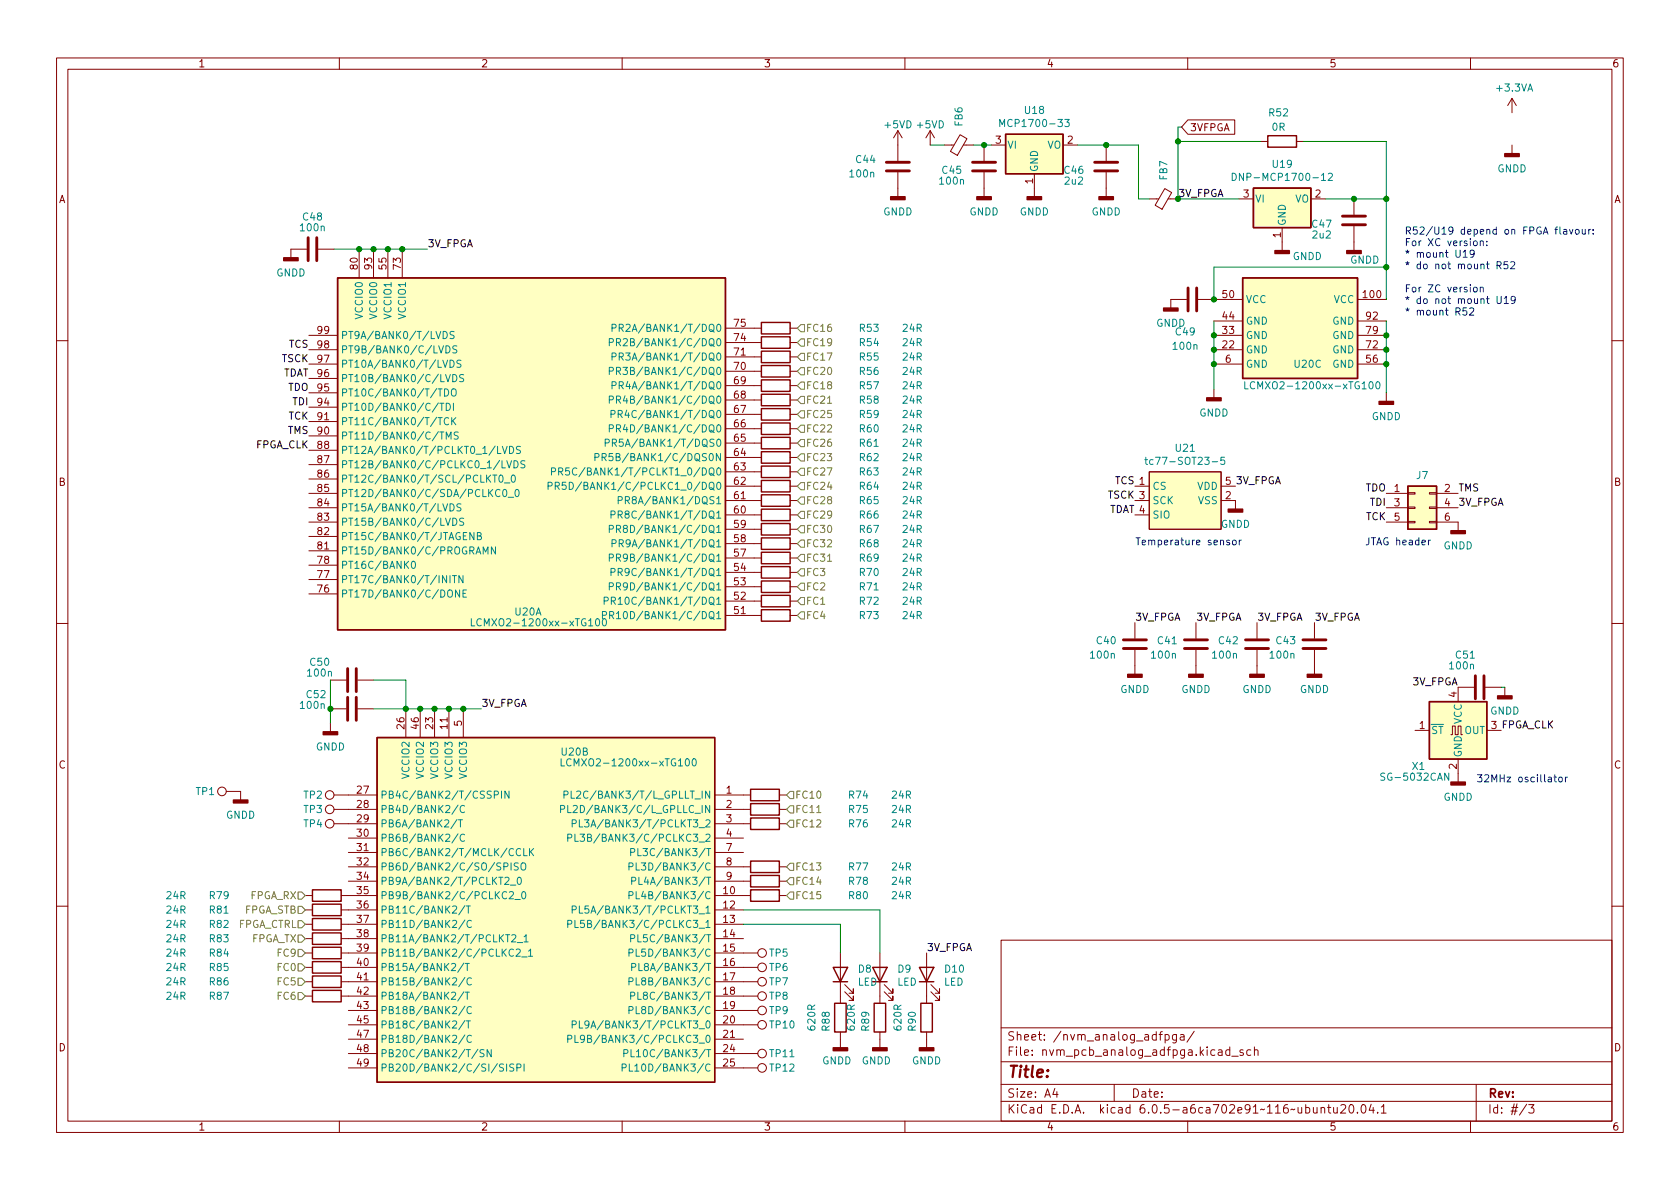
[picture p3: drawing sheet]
<svg xmlns="http://www.w3.org/2000/svg" width="297mm" height="210mm" viewBox="0 0 297 210" stroke-linecap="round" stroke-linejoin="round" font-family="sans-serif">
<defs><g id="words">
<text font-size="2.8" fill="#840000" x="178" y="190.6">Title:</text>
<g font-size="2.1" fill="#840000">
<text x="178" y="184">Sheet: /nvm_analog_adfpga/</text>
<text x="178" y="186.7">File: nvm_pcb_analog_adfpga.kicad_sch</text>
<text x="178" y="196.9">KiCad E.D.A. kicad 6.0.5-a6ca702e91~116~ubuntu20.04.1</text>
<text x="178" y="194.1">Size: A4</text>
<text x="200" y="194.1">Date:</text>
<text x="263" y="194.1">Rev:</text>
<text x="263" y="196.9">Id: #/3</text>
</g>
<g font-size="1.8" fill="#840000">
<text x="35" y="11.9">1</text>
<text x="85" y="11.9">2</text>
<text x="135" y="11.9">3</text>
<text x="185" y="11.9">4</text>
<text x="235" y="11.9">5</text>
<text x="285" y="11.9">6</text>
<text x="210.3" y="23.2">3VFPGA</text>
<text x="176" y="25.4">3</text>
<text x="188.7" y="25.4">2</text>
<text x="10.3" y="35.9">A</text>
<text x="182.6" y="32.5" transform="rotate(-90 182.6 32.5)">1</text>
<text x="219.9" y="34.9">3</text>
<text x="232.6" y="34.9">2</text>
<text x="285.3" y="35.9">A</text>
<text x="63.2" y="47.6" transform="rotate(-90 63.2 47.6)">80</text>
<text x="65.8" y="47.6" transform="rotate(-90 65.8 47.6)">93</text>
<text x="68.3" y="47.6" transform="rotate(-90 68.3 47.6)">55</text>
<text x="70.9" y="47.6" transform="rotate(-90 70.9 47.6)">73</text>
<text x="226.4" y="42" transform="rotate(-90 226.4 42)">1</text>
<text x="216.2" y="52.7">50</text>
<text x="241.1" y="52.7">100</text>
<text x="56.2" y="59">99</text>
<text x="129.8" y="57.8">75</text>
<text x="216.2" y="59">33</text>
<text x="216.2" y="56.5">44</text>
<text x="241.6" y="59">79</text>
<text x="241.6" y="56.5">92</text>
<text x="56.2" y="64.1">97</text>
<text x="56.2" y="61.6">98</text>
<text x="129.8" y="65.4">70</text>
<text x="129.8" y="62.9">71</text>
<text x="129.8" y="60.3">74</text>
<text x="216.2" y="61.6">22</text>
<text x="216.7" y="64.1">6</text>
<text x="241.6" y="64.1">56</text>
<text x="241.6" y="61.6">72</text>
<text x="56.2" y="71.7">94</text>
<text x="56.2" y="69.2">95</text>
<text x="56.2" y="66.7">96</text>
<text x="129.8" y="70.5">68</text>
<text x="129.8" y="67.9">69</text>
<text x="56.2" y="76.8">90</text>
<text x="56.2" y="74.3">91</text>
<text x="129.8" y="75.6">66</text>
<text x="129.8" y="73">67</text>
<text x="56.2" y="81.9">87</text>
<text x="56.2" y="79.4">88</text>
<text x="129.8" y="83.2">63</text>
<text x="129.8" y="80.6">64</text>
<text x="129.8" y="78.1">65</text>
<text x="10.3" y="85.9">B</text>
<text x="56.2" y="89.5">84</text>
<text x="56.2" y="87">85</text>
<text x="56.2" y="84.4">86</text>
<text x="129.8" y="88.3">61</text>
<text x="129.8" y="85.7">62</text>
<text x="216.7" y="88.3">2</text>
<text x="216.7" y="85.7">5</text>
<text x="246.5" y="87">1</text>
<text x="246.5" y="89.5">3</text>
<text x="255.4" y="87">2</text>
<text x="255.4" y="89.5">4</text>
<text x="285.3" y="85.9">B</text>
<text x="56.2" y="94.6">82</text>
<text x="56.2" y="92.1">83</text>
<text x="129.8" y="95.9">58</text>
<text x="129.8" y="93.3">59</text>
<text x="129.8" y="90.8">60</text>
<text x="246.5" y="92.1">5</text>
<text x="255.4" y="92.1">6</text>
<text x="56.2" y="99.7">78</text>
<text x="56.2" y="97.1">81</text>
<text x="129.8" y="101">54</text>
<text x="129.8" y="98.4">57</text>
<text x="56.2" y="104.8">76</text>
<text x="56.2" y="102.2">77</text>
<text x="129.8" y="106">52</text>
<text x="129.8" y="103.5">53</text>
<text x="129.8" y="108.6">51</text>
<text x="257.6" y="123.3" transform="rotate(-90 257.6 123.3)">4</text>
<text x="71.5" y="128.9" transform="rotate(-90 71.5 128.9)">26</text>
<text x="74" y="128.9" transform="rotate(-90 74 128.9)">46</text>
<text x="76.6" y="128.9" transform="rotate(-90 76.6 128.9)">23</text>
<text x="79.1" y="128.9" transform="rotate(-90 79.1 128.9)">11</text>
<text x="81.7" y="128.4" transform="rotate(-90 81.7 128.4)">5</text>
<text x="251" y="128.9">1</text>
<text x="10.3" y="135.9">C</text>
<text x="257.6" y="136" transform="rotate(-90 257.6 136)">2</text>
<text x="285.3" y="135.9">C</text>
<text x="63.2" y="140.3">27</text>
<text x="63.2" y="142.9">28</text>
<text x="128.4" y="140.3">1</text>
<text x="128.4" y="142.9">2</text>
<text x="63.2" y="145.4">29</text>
<text x="63.2" y="147.9">30</text>
<text x="128.4" y="145.4">3</text>
<text x="128.4" y="147.9">4</text>
<text x="63.2" y="150.5">31</text>
<text x="63.2" y="153">32</text>
<text x="63.2" y="155.6">34</text>
<text x="128.4" y="150.5">7</text>
<text x="128.4" y="153">8</text>
<text x="128.4" y="155.6">9</text>
<text x="63.2" y="158.1">35</text>
<text x="63.2" y="160.6">36</text>
<text x="127.9" y="158.1">10</text>
<text x="127.9" y="160.6">12</text>
<text x="63.2" y="163.2">37</text>
<text x="63.2" y="165.7">38</text>
<text x="127.9" y="163.2">13</text>
<text x="127.9" y="165.7">14</text>
<text x="63.2" y="168.3">39</text>
<text x="63.2" y="170.8">40</text>
<text x="63.2" y="173.3">41</text>
<text x="127.9" y="168.3">15</text>
<text x="127.9" y="170.8">16</text>
<text x="127.9" y="173.3">17</text>
<text x="63.2" y="175.9">42</text>
<text x="63.2" y="178.4">43</text>
<text x="127.9" y="175.9">18</text>
<text x="127.9" y="178.4">19</text>
<text x="10.3" y="185.9">D</text>
<text x="63.2" y="181">45</text>
<text x="63.2" y="183.5">47</text>
<text x="127.9" y="181">20</text>
<text x="127.9" y="183.5">21</text>
<text x="285.3" y="185.9">D</text>
<text x="63.2" y="186">48</text>
<text x="63.2" y="188.6">49</text>
<text x="127.9" y="186">24</text>
<text x="127.9" y="188.6">25</text>
<text x="35" y="199.9">1</text>
<text x="85" y="199.9">2</text>
<text x="135" y="199.9">3</text>
<text x="185" y="199.9">4</text>
<text x="235" y="199.9">5</text>
<text x="285" y="199.9">6</text>
</g>
<g font-size="1.8" fill="#008484">
<text x="264.7" y="16.2">+3.3VA</text>
<text x="156.5" y="22.7">+5VD</text>
<text x="162.2" y="22.7">+5VD</text>
<text x="170.2" y="22.3" transform="rotate(-90 170.2 22.3)">FB6</text>
<text x="177.7" y="22.4">MCP1700-33</text>
<text x="181.3" y="20.1">U18</text>
<text x="224.4" y="20.6">R52</text>
<text x="224.9" y="23.1">0R</text>
<text x="151.4" y="28.8">C44</text>
<text x="178.1" y="26.3">VI</text>
<text x="185.2" y="26.3">VO</text>
<text x="225.1" y="29.7">U19</text>
<text x="150.4" y="31.4">100n</text>
<text x="166.3" y="32.6">100n</text>
<text x="166.7" y="30.7">C45</text>
<text x="183.5" y="30.5" transform="rotate(-90 183.5 30.5)">GND</text>
<text x="188.2" y="30.7">C46</text>
<text x="188.3" y="32.6">2u2</text>
<text x="206.4" y="31.8" transform="rotate(-90 206.4 31.8)">FB7</text>
<text x="219.3" y="32">DNP-MCP1700-12</text>
<text x="221.9" y="35.8">VI</text>
<text x="229" y="35.8">VO</text>
<text x="264.7" y="30.5">GNDD</text>
<text x="53.2" y="40.9">100n</text>
<text x="53.6" y="39">C48</text>
<text x="156.1" y="38.1">GNDD</text>
<text x="171.4" y="38.1">GNDD</text>
<text x="180.3" y="38.1">GNDD</text>
<text x="193" y="38.1">GNDD</text>
<text x="227.3" y="40" transform="rotate(-90 227.3 40)">GND</text>
<text x="232.1" y="40.3">C47</text>
<text x="228.5" y="46">GNDD</text>
<text x="232.2" y="42.2">2u2</text>
<text x="238.7" y="46.6">GNDD</text>
<text x="48.8" y="48.9">GNDD</text>
<text x="220.2" y="53.6">VCC</text>
<text x="235.8" y="53.6">VCC</text>
<text x="60.2" y="59.9">PT9A/BANK0/T/LVDS</text>
<text x="64.1" y="56.2" transform="rotate(-90 64.1 56.2)">VCCIO0</text>
<text x="66.7" y="56.2" transform="rotate(-90 66.7 56.2)">VCCIO0</text>
<text x="69.2" y="56.2" transform="rotate(-90 69.2 56.2)">VCCIO1</text>
<text x="71.8" y="56.2" transform="rotate(-90 71.8 56.2)">VCCIO1</text>
<text x="110.8" y="58.7">PR2A/BANK1/T/DQ0</text>
<text x="152" y="58.7">R53</text>
<text x="159.7" y="58.7">24R</text>
<text x="204.4" y="57.8">GNDD</text>
<text x="207.9" y="59.3">C49</text>
<text x="220.2" y="59.9">GND</text>
<text x="220.2" y="57.4">GND</text>
<text x="235.6" y="59.9">GND</text>
<text x="235.6" y="57.4">GND</text>
<text x="60.2" y="65">PT10A/BANK0/T/LVDS</text>
<text x="60.2" y="62.5">PT9B/BANK0/C/LVDS</text>
<text x="110.6" y="61.2">PR2B/BANK1/C/DQ0</text>
<text x="110.8" y="63.7">PR3A/BANK1/T/DQ0</text>
<text x="152" y="63.7">R55</text>
<text x="152" y="61.2">R54</text>
<text x="159.7" y="63.7">24R</text>
<text x="159.7" y="61.2">24R</text>
<text x="207.5" y="61.8">100n</text>
<text x="220.2" y="62.5">GND</text>
<text x="220.2" y="65">GND</text>
<text x="228.9" y="65">U20C</text>
<text x="235.6" y="65">GND</text>
<text x="235.6" y="62.5">GND</text>
<text x="60.2" y="70.1">PT10C/BANK0/T/TDO</text>
<text x="60.2" y="67.6">PT10B/BANK0/C/LVDS</text>
<text x="110.6" y="71.4">PR4B/BANK1/C/DQ0</text>
<text x="110.6" y="66.3">PR3B/BANK1/C/DQ0</text>
<text x="110.8" y="68.8">PR4A/BANK1/T/DQ0</text>
<text x="152" y="71.4">R58</text>
<text x="152" y="68.8">R57</text>
<text x="152" y="66.3">R56</text>
<text x="159.7" y="71.4">24R</text>
<text x="159.7" y="68.8">24R</text>
<text x="159.7" y="66.3">24R</text>
<text x="221.6" y="68.8">LCMXO2-1200xx-xTG100</text>
<text x="60.2" y="77.7">PT11D/BANK0/C/TMS</text>
<text x="60.2" y="75.2">PT11C/BANK0/T/TCK</text>
<text x="60.2" y="72.6">PT10D/BANK0/C/TDI</text>
<text x="110.6" y="76.4">PR4D/BANK1/C/DQ0</text>
<text x="110.8" y="73.9">PR4C/BANK1/T/DQ0</text>
<text x="152" y="73.9">R59</text>
<text x="152" y="76.4">R60</text>
<text x="159.7" y="73.9">24R</text>
<text x="159.7" y="76.4">24R</text>
<text x="212" y="73.6">GNDD</text>
<text x="242.5" y="74.3">GNDD</text>
<text x="60.2" y="82.8">PT12B/BANK0/C/PCLKC0_1/LVDS</text>
<text x="60.2" y="80.3">PT12A/BANK0/T/PCLKT0_1/LVDS</text>
<text x="108.1" y="81.5">PR5B/BANK1/C/DQS0N</text>
<text x="109.6" y="79">PR5A/BANK1/T/DQS0</text>
<text x="152" y="81.5">R62</text>
<text x="152" y="79">R61</text>
<text x="159.7" y="81.5">24R</text>
<text x="159.7" y="79">24R</text>
<text x="203.9" y="82.2">tc77-SOT23-5</text>
<text x="207.9" y="79.9">U21</text>
<text x="60.2" y="87.9">PT12D/BANK0/C/SDA/PCLKC0_0</text>
<text x="60.2" y="85.3">PT12C/BANK0/T/SCL/PCLKT0_0</text>
<text x="101" y="86.6">PR5D/BANK1/C/PCLKC1_0/DQ0</text>
<text x="101.4" y="84.1">PR5C/BANK1/T/PCLKT1_0/DQ0</text>
<text x="111.2" y="89.1">PR8A/BANK1/DQS1</text>
<text x="152" y="89.1">R65</text>
<text x="152" y="86.6">R64</text>
<text x="152" y="84.1">R63</text>
<text x="159.7" y="89.1">24R</text>
<text x="159.7" y="86.6">24R</text>
<text x="159.7" y="84.1">24R</text>
<text x="203.7" y="86.6">CS</text>
<text x="203.7" y="89.1">SCK</text>
<text x="211.7" y="86.6">VDD</text>
<text x="211.9" y="89.1">VSS</text>
<text x="250.5" y="84.7">J7</text>
<text x="60.2" y="95.5">PT15C/BANK0/T/JTAGENB</text>
<text x="60.2" y="93">PT15B/BANK0/C/LVDS</text>
<text x="60.2" y="90.4">PT15A/BANK0/T/LVDS</text>
<text x="110.6" y="94.2">PR8D/BANK1/C/DQ1</text>
<text x="110.8" y="91.7">PR8C/BANK1/T/DQ1</text>
<text x="152" y="94.2">R67</text>
<text x="152" y="91.7">R66</text>
<text x="159.7" y="94.2">24R</text>
<text x="159.7" y="91.7">24R</text>
<text x="203.7" y="91.7">SIO</text>
<text x="215.8" y="93.3">GNDD</text>
<text x="60.2" y="100.6">PT16C/BANK0</text>
<text x="60.2" y="98">PT15D/BANK0/C/PROGRAMN</text>
<text x="110.6" y="99.3">PR9B/BANK1/C/DQ1</text>
<text x="110.8" y="101.8">PR9C/BANK1/T/DQ1</text>
<text x="110.8" y="96.8">PR9A/BANK1/T/DQ1</text>
<text x="152" y="101.8">R70</text>
<text x="152" y="99.3">R69</text>
<text x="152" y="96.8">R68</text>
<text x="159.7" y="101.8">24R</text>
<text x="159.7" y="99.3">24R</text>
<text x="159.7" y="96.8">24R</text>
<text x="255.2" y="97.1">GNDD</text>
<text x="60.2" y="105.7">PT17D/BANK0/C/DONE</text>
<text x="60.2" y="103.1">PT17C/BANK0/T/INITN</text>
<text x="109.8" y="106.9">PR10C/BANK1/T/DQ1</text>
<text x="110.6" y="104.4">PR9D/BANK1/C/DQ1</text>
<text x="152" y="106.9">R72</text>
<text x="152" y="104.4">R71</text>
<text x="159.7" y="106.9">24R</text>
<text x="159.7" y="104.4">24R</text>
<text x="84.8" y="110.7">LCMXO2-1200xx-xTG100</text>
<text x="91.1" y="108.8">U20A</text>
<text x="109.6" y="109.5">PR10D/BANK1/C/DQ1</text>
<text x="152" y="109.5">R73</text>
<text x="159.7" y="109.5">24R</text>
<text x="194" y="113.9">C40</text>
<text x="204.8" y="113.9">C41</text>
<text x="215.5" y="113.9">C42</text>
<text x="225.7" y="113.9">C43</text>
<text x="54.5" y="119.6">100n</text>
<text x="54.9" y="117.7">C50</text>
<text x="192.9" y="116.5">100n</text>
<text x="203.7" y="116.5">100n</text>
<text x="214.5" y="116.5">100n</text>
<text x="224.7" y="116.5">100n</text>
<text x="256.4" y="118.4">100n</text>
<text x="257.5" y="116.5">C51</text>
<text x="53.2" y="125.3">100n</text>
<text x="54.3" y="123.4">C52</text>
<text x="198.1" y="122.5">GNDD</text>
<text x="208.9" y="122.5">GNDD</text>
<text x="219.6" y="122.5">GNDD</text>
<text x="229.8" y="122.5">GNDD</text>
<text x="253" y="129.8">~{ST}</text>
<text x="258.4" y="128.1" transform="rotate(-90 258.4 128.1)">VCC</text>
<text x="258.9" y="129.8">OUT</text>
<text x="263.5" y="126.3">GNDD</text>
<text x="55.8" y="132.7">GNDD</text>
<text x="72.4" y="137.5" transform="rotate(-90 72.4 137.5)">VCCIO2</text>
<text x="74.9" y="137.5" transform="rotate(-90 74.9 137.5)">VCCIO2</text>
<text x="77.5" y="137.5" transform="rotate(-90 77.5 137.5)">VCCIO3</text>
<text x="80" y="137.5" transform="rotate(-90 80 137.5)">VCCIO3</text>
<text x="82.5" y="137.5" transform="rotate(-90 82.5 137.5)">VCCIO3</text>
<text x="99.3" y="133.6">U20B</text>
<text x="100.7" y="135.5">LCMXO2-1200xx-xTG100</text>
<text x="249.7" y="136.1">X1</text>
<text x="258.4" y="134" transform="rotate(-90 258.4 134)">GND</text>
<text x="34.7" y="140.6">TP1</text>
<text x="53.7" y="143.8">TP3</text>
<text x="53.7" y="141.2">TP2</text>
<text x="67.2" y="141.2">PB4C/BANK2/T/CSSPIN</text>
<text x="67.2" y="143.8">PB4D/BANK2/C</text>
<text x="101.7" y="143.8">PL2D/BANK3/C/L_GPLLC_IN</text>
<text x="102.1" y="141.2">PL2C/BANK3/T/L_GPLLT_IN</text>
<text x="150.1" y="141.2">R74</text>
<text x="150.1" y="143.8">R75</text>
<text x="157.8" y="141.2">24R</text>
<text x="157.8" y="143.8">24R</text>
<text x="244.7" y="138">SG-5032CAN</text>
<text x="255.2" y="141.6">GNDD</text>
<text x="39.9" y="144.8">GNDD</text>
<text x="53.7" y="146.3">TP4</text>
<text x="67.2" y="146.3">PB6A/BANK2/T</text>
<text x="67.2" y="148.8">PB6B/BANK2/C</text>
<text x="103.4" y="148.8">PL3B/BANK3/C/PCLKC3_2</text>
<text x="103.8" y="146.3">PL3A/BANK3/T/PCLKT3_2</text>
<text x="150.1" y="146.3">R76</text>
<text x="157.8" y="146.3">24R</text>
<text x="67.2" y="151.4">PB6C/BANK2/T/MCLK/CCLK</text>
<text x="67.2" y="153.9">PB6D/BANK2/C/SO/SPISO</text>
<text x="113" y="153.9">PL3D/BANK3/C</text>
<text x="113.2" y="151.4">PL3C/BANK3/T</text>
<text x="150.1" y="153.9">R77</text>
<text x="157.8" y="153.9">24R</text>
<text x="29.5" y="159">24R</text>
<text x="29.5" y="161.5">24R</text>
<text x="37.1" y="159">R79</text>
<text x="37.1" y="161.5">R81</text>
<text x="67.2" y="156.5">PB9A/BANK2/T/PCLKT2_0</text>
<text x="67.2" y="159">PB9B/BANK2/C/PCLKC2_0</text>
<text x="67.2" y="161.5">PB11C/BANK2/T</text>
<text x="103.8" y="161.5">PL5A/BANK3/T/PCLKT3_1</text>
<text x="113" y="159">PL4B/BANK3/C</text>
<text x="113.2" y="156.5">PL4A/BANK3/T</text>
<text x="150.1" y="156.5">R78</text>
<text x="150.1" y="159">R80</text>
<text x="157.8" y="156.5">24R</text>
<text x="157.8" y="159">24R</text>
<text x="29.5" y="166.6">24R</text>
<text x="29.5" y="164.1">24R</text>
<text x="37.1" y="166.6">R83</text>
<text x="37.1" y="164.1">R82</text>
<text x="67.2" y="164.1">PB11D/BANK2/C</text>
<text x="67.2" y="166.6">PB11A/BANK2/T/PCLKT2_1</text>
<text x="103.4" y="164.1">PL5B/BANK3/C/PCLKC3_1</text>
<text x="113.2" y="166.6">PL5C/BANK3/T</text>
<text x="29.5" y="171.7">24R</text>
<text x="29.5" y="169.2">24R</text>
<text x="37.1" y="171.7">R85</text>
<text x="37.1" y="169.2">R84</text>
<text x="67.2" y="169.2">PB11B/BANK2/C/PCLKC2_1</text>
<text x="67.2" y="171.7">PB15A/BANK2/T</text>
<text x="113" y="169.2">PL5D/BANK3/C</text>
<text x="113.2" y="171.7">PL8A/BANK3/T</text>
<text x="136.1" y="169.2">TP5</text>
<text x="136.1" y="171.7">TP6</text>
<text x="151.8" y="172">D8</text>
<text x="158.8" y="172">D9</text>
<text x="167.1" y="172">D10</text>
<text x="29.5" y="174.2">24R</text>
<text x="29.5" y="176.8">24R</text>
<text x="37.1" y="174.2">R86</text>
<text x="37.1" y="176.8">R87</text>
<text x="67.2" y="174.2">PB15B/BANK2/C</text>
<text x="67.2" y="176.8">PB18A/BANK2/T</text>
<text x="67.2" y="179.3">PB18B/BANK2/C</text>
<text x="113" y="174.2">PL8B/BANK3/C</text>
<text x="113" y="179.3">PL8D/BANK3/C</text>
<text x="113.2" y="176.8">PL8C/BANK3/T</text>
<text x="136.1" y="174.2">TP7</text>
<text x="136.1" y="176.8">TP8</text>
<text x="136.1" y="179.3">TP9</text>
<text x="151.6" y="174.3">LED</text>
<text x="158.6" y="174.3">LED</text>
<text x="166.9" y="174.3">LED</text>
<text x="67.2" y="181.9">PB18C/BANK2/T</text>
<text x="67.2" y="184.4">PB18D/BANK2/C</text>
<text x="103.4" y="184.4">PL9B/BANK3/C/PCLKC3_0</text>
<text x="103.8" y="181.9">PL9A/BANK3/T/PCLKT3_0</text>
<text x="136.2" y="181.9">TP10</text>
<text x="144.1" y="182.1" transform="rotate(-90 144.1 182.1)">620R</text>
<text x="146.7" y="182.2" transform="rotate(-90 146.7 182.2)">R88</text>
<text x="151.1" y="182.1" transform="rotate(-90 151.1 182.1)">620R</text>
<text x="153.7" y="182.2" transform="rotate(-90 153.7 182.2)">R89</text>
<text x="159.4" y="182.1" transform="rotate(-90 159.4 182.1)">620R</text>
<text x="161.9" y="182.2" transform="rotate(-90 161.9 182.2)">R90</text>
<text x="67.2" y="186.9">PB20C/BANK2/T/SN</text>
<text x="67.2" y="189.5">PB20D/BANK2/C/SI/SISPI</text>
<text x="112" y="189.5">PL10D/BANK3/C</text>
<text x="112.2" y="186.9">PL10C/BANK3/T</text>
<text x="136.2" y="186.9">TP11</text>
<text x="136.2" y="189.5">TP12</text>
<text x="145.4" y="188.2">GNDD</text>
<text x="152.3" y="188.2">GNDD</text>
<text x="161.2" y="188.2">GNDD</text>
</g>
<text font-size="1.8" fill="#008400" x="208.3" y="34.8">3V_FPGA</text>
<g font-size="1.8" fill="#0000c2">
<text x="248.3" y="41.5">R52/U19 depend on FPGA flavour:</text>
<text x="248.3" y="43.5">For XC version:</text>
<text x="248.3" y="45.6">* mount U19</text>
<text x="248.3" y="47.6">* do not mount R52</text>
<text x="248.3" y="51.7">For ZC version</text>
<text x="248.3" y="53.7">* do not mount U19</text>
<text x="248.3" y="55.8">* mount R52</text>
<text x="200.7" y="96.4">Temperature sensor</text>
<text x="241.3" y="96.4">JTAG header</text>
<text x="261" y="138.3">32MHz oscillator</text>
</g>
<g font-size="1.8">
<text x="75.6" y="43.7">3V_FPGA</text>
<text x="49.8" y="64">TSCK</text>
<text x="51.1" y="61.5">TCS</text>
<text x="49.9" y="66.6">TDAT</text>
<text x="50.9" y="69.1">TDO</text>
<text x="51.8" y="71.7">TDI</text>
<text x="50.9" y="76.7">TMS</text>
<text x="51" y="74.2">TCK</text>
<text x="45.1" y="79.3">FPGA_CLK</text>
<text x="195.8" y="88.2">TSCK 3</text>
<text x="197.1" y="85.6">TCS 1</text>
<text x="218.4" y="85.6">3V_FPGA</text>
<text x="241.4" y="86.9">TDO</text>
<text x="242.3" y="89.4">TDI</text>
<text x="257.8" y="89.4">3V_FPGA</text>
<text x="257.8" y="86.9">TMS</text>
<text x="195.9" y="90.7">TDAT 4</text>
<text x="241.5" y="92">TCK</text>
<text x="200.7" y="109.8">3V_FPGA</text>
<text x="211.5" y="109.8">3V_FPGA</text>
<text x="222.2" y="109.8">3V_FPGA</text>
<text x="232.4" y="109.8">3V_FPGA</text>
<text x="85.1" y="125">3V_FPGA</text>
<text x="249.7" y="121.2">3V_FPGA</text>
<text x="263.7" y="128.9">3 FPGA_CLK</text>
<text x="163.8" y="168.2">3V_FPGA</text>
</g>
<g font-size="1.8" fill="#848400">
<text x="142.4" y="58.7">FC16</text>
<text x="142.4" y="61.2">FC19</text>
<text x="142.4" y="63.7">FC17</text>
<text x="142.4" y="68.8">FC18</text>
<text x="142.4" y="71.4">FC21</text>
<text x="142.4" y="66.3">FC20</text>
<text x="142.4" y="76.4">FC22</text>
<text x="142.4" y="73.9">FC25</text>
<text x="142.4" y="79">FC26</text>
<text x="142.4" y="81.5">FC23</text>
<text x="142.4" y="86.6">FC24</text>
<text x="142.4" y="89.1">FC28</text>
<text x="142.4" y="84.1">FC27</text>
<text x="142.4" y="94.2">FC30</text>
<text x="142.4" y="91.7">FC29</text>
<text x="142.4" y="99.3">FC31</text>
<text x="142.4" y="101.8">FC3</text>
<text x="142.4" y="96.8">FC32</text>
<text x="142.4" y="104.4">FC2</text>
<text x="142.4" y="106.9">FC1</text>
<text x="142.4" y="109.5">FC4</text>
<text x="140.5" y="141.2">FC10</text>
<text x="140.5" y="143.8">FC11</text>
<text x="140.5" y="146.3">FC12</text>
<text x="140.5" y="153.9">FC13</text>
<text x="43.1" y="161.5">FPGA_STB</text>
<text x="44.2" y="159">FPGA_RX</text>
<text x="140.5" y="156.5">FC14</text>
<text x="140.5" y="159">FC15</text>
<text x="41.9" y="164.1">FPGA_CTRL</text>
<text x="44.4" y="166.6">FPGA_TX</text>
<text x="49.2" y="171.7">FC0</text>
<text x="49.2" y="169.2">FC9</text>
<text x="49.2" y="174.2">FC5</text>
<text x="49.2" y="176.8">FC6</text>
</g>
</g></defs>
<g fill="none" stroke="#840000" stroke-width=".18">
<path d="M10 10.2h277v190.1h-277zM12 12.2h273v186.1h-273zM60 10.2v2M110 10.2v2M160 10.2v2M210 10.2v2M260 10.2v2M267.3 17.4l-.7 1.3M267.3 17.4v2.5M267.3 17.4l.8 1.3M158.7 23.1l-.7 1.3M158.7 23.1v5.3"/>
<path d="M158.7 30.5v4.3M158.7 23.1l.8 1.3M164.5 23.1l-.8 1.3M164.5 23.1v2.5M164.5 23.1l.7 1.3M167 25.6h1.7M169.7 23.8l1.3 .7-1.7 3-1.3-.7zM170.3 25.6h1.8M174 25.6v2.8M174 30.5v4.3M175.3 25.6h2.5M182.9 30.7v4.1"/>
<path d="M188 25.6h2.5M195.6 25.6v2.8M195.6 30.5v4.3M203.2 35.2h1.7M205.9 33.3l1.3 .8-1.7 2.9-1.3-.7zM206.5 35.2h1.8M210 21.2h8.3v2.5h-8.3l-1.1-1.2zM219.1 35.2h2.5M222.9 25h1.3M229.2 25h1.3M231.8 35.2h2.5M239.4 35.2v2.8"/>
<path d="M239.4 40v4.3M267.3 25.6v1.6M54.2 44.1h-2.8v1.5M54.6 59.3h5.1M56.3 44.1h2.8M63.5 44.1v5M66 44.1v5M68.6 44.1v5M71.1 44.1v5M128.3 58h6.3M139.7 58h1.3M209.8 53h-2.8v1.5"/>
<path d="M211.8 53h7.9M214.6 59.3h5.1M214.6 56.8h5.1M226.7 40.3v4M240 59.3h5.1M240 53h5.1M240 56.8h5.1M10 60.2h2M54.6 79.6h5.1M54.6 77.1h5.1M54.6 74.5h5.1M54.6 72h5.1"/>
<path d="M54.6 69.5h5.1M54.6 66.9h5.1M54.6 64.4h5.1M54.6 61.8h5.1M128.3 70.7h6.3M128.3 68.2h6.3M128.3 63.1h6.3M128.3 65.7h6.3M128.3 60.6h6.3M128.3 78.4h6.3M128.3 75.8h6.3M128.3 73.3h6.3"/>
<path d="M139.7 70.7h1.3M139.7 68.2h1.3M139.7 63.1h1.3M139.7 65.7h1.3M139.7 60.6h1.3M139.7 78.4h1.3M139.7 75.8h1.3M139.7 73.3h1.3M214.6 64.4h5.1M214.6 61.8h5.1M214.6 68.8v1.6M240 64.4h5.1"/>
<path d="M240 61.8h5.1M245.1 69.5v1.5M285 60.2h2M54.6 99.9h5.1M54.6 97.4h5.1M54.6 94.9h5.1M54.6 92.3h5.1M54.6 89.8h5.1M54.6 87.2h5.1M54.6 84.7h5.1M54.6 82.2h5.1M128.3 86h6.3"/>
<path d="M128.3 88.5h6.3M128.3 91.1h6.3M128.3 98.7h6.3M128.3 96.1h6.3M128.3 93.6h6.3M128.3 83.4h6.3M128.3 80.9h6.3M139.7 86h1.3M139.7 88.5h1.3M139.7 91.1h1.3M139.7 98.7h1.3M139.7 96.1h1.3"/>
<path d="M139.7 93.6h1.3M139.7 83.4h1.3M139.7 80.9h1.3M200.7 86h2.5M200.7 88.5h2.5M200.7 91.1h2.5M203.2 83.4h12.7v10.2h-12.7zM215.9 86h2.5M215.9 88.5h2.5v1.5M245.1 92.3h3.8M245.1 89.8h3.8M245.1 87.2h3.8"/>
<path d="M248.9 92.2h1.3v.3h-1.3zM248.9 89.7h1.3v.2h-1.3zM248.9 87.1h1.3v.3h-1.3zM252.7 92.2h1.3v.3h-1.3zM252.7 89.7h1.3v.2h-1.3zM252.7 87.1h1.3v.3h-1.3zM254 92.3h3.8v1.5M254 89.8h3.8M254 87.2h3.8M10 110.2h2M54.6 105h5.1M54.6 102.5h5.1"/>
<path d="M128.3 108.8h6.3M128.3 106.3h6.3M128.3 103.8h6.3M128.3 101.2h6.3M139.7 108.8h1.3M139.7 106.3h1.3M139.7 103.8h1.3M139.7 101.2h1.3M200.7 110.1v2.8M200.7 114.9v4.3M211.5 110.1v2.8M211.5 114.9v4.3"/>
<path d="M222.2 110.1v2.8M222.2 114.9v4.3M232.4 110.1v2.8M232.4 114.9v4.3M285 110.2h2M40 139.9h2.5v1.6M58.4 125.3h2.8M58.4 120.3h2.8M58.4 127.9v1.5M63.2 125.3h2.8M63.2 120.3h2.8M71.8 125.3v5.1"/>
<path d="M74.3 125.3v5.1M76.8 125.3v5.1M79.4 125.3v5.1M81.9 125.3v5.1M250.2 129.2h2.5M256.5 129.9h.3v-1.5h.5v1.5h.5v-1.5h.5v1.5h.3M257.8 134.2v4.1M260.6 121.5h-2.8v2.6M262.6 121.5h2.8M262.9 129.2h2.5M266.1 121.5v1.6M54 158.4h1.2"/>
<path d="M59.1 145.7h7.6M59.1 143.1h7.6M59.1 140.6h7.6M60.3 158.4h6.4M61.6 155.8h5.1M61.6 153.3h5.1M61.6 148.2h5.1M61.6 150.7h5.1M126.4 145.7h6.3M126.4 155.8h6.3M126.4 158.4h6.3M126.4 153.3h6.3"/>
<path d="M126.4 143.1h6.3M126.4 140.6h6.3M126.4 148.2h5M126.4 150.7h5M137.8 145.7h1.3M137.8 155.8h1.3M137.8 158.4h1.3M137.8 153.3h1.3M137.8 143.1h1.3M137.8 140.6h1.3M10 160.2h2M54 173.6h1.2"/>
<path d="M54 171.1h1.2M54 160.9h1.2M54 163.4h1.2M54 166h1.2M54 168.5h1.2M54 176.1h1.2M60.3 173.6h6.4M60.3 171.1h6.4M60.3 160.9h6.4M60.3 163.4h6.4M60.3 166h6.4M60.3 168.5h6.4"/>
<path d="M60.3 176.1h6.4M61.6 178.7h5.1M126.4 173.6h7.6M126.4 171.1h7.6M126.4 160.9h5M126.4 163.4h5M126.4 166h5M126.4 168.5h7.6M126.4 176.1h7.6M126.4 178.7h7.6M148.6 168.5v8.9M149.4 175.4l1.5 1.5v-.8v.8h-.8"/>
<path d="M149.4 174.1l1.5 1.5v-.7v.7h-.8M155.6 168.5v8.9M156.3 175.4l1.6 1.5v-.8v.8h-.8M156.3 174.1l1.6 1.5v-.7v.7h-.8M163.8 168.5v8.9M164.6 175.4l1.5 1.5v-.8v.8h-.7M164.6 174.1l1.5 1.5v-.7v.7h-.7M177 166.3h108v32h-108zM285 160.2h2M60 198.3v2M61.6 181.2h5.1M61.6 183.8h5.1"/>
<path d="M61.6 186.3h5.1M61.6 188.8h5.1M110 198.3v2M126.4 181.2h7.6M126.4 183.8h5M126.4 186.3h7.6M126.4 188.8h7.6M148.6 182.5v2.8M155.6 182.5v2.8M160 198.3v2M163.8 182.5v2.8M177 194.8h108"/>
<path d="M177 191.8h108M177 187.8h108M177 181.8h108M186.5 192.5l-.4 1h1M186.9 193v1M197 191.8v3M204.9 182.9h.6M205.5 182.4l-.4 .2v1.3M206 183l.4-.1 .3 .3v.4l-.1 .3h-.6M206 182.9v1.5M208 182.9v1.2l-.3 .3h-.3M208 183l-.4-.1-.3 .3v.4l.1 .3h.6"/>
<path d="M208.7 183h.6l.1 .9M209.4 183.3l-.5 .1a.29 .29 0 0 0-.3 .2 .29 .29 0 0 0 .3 .3h.5M210 198.3v2M211.1 182.4l-1.2 1.9M217.4 185.7l-.4-.1-.3 .3v.4l.2 .3h.5M217.4 185.1v1.5M217.8 186.8h1.1M219.8 185.7l-.4-.1-.2 .2 .1 .3 .5 .1v.4h-.6M221.1 185.7l-.4-.1-.3 .3v.4l.2 .3h.5M221.8 185.8l.2-.2 .4 .1v.9M221.8 185.1v1.5M233.6 196l.2-.2 .3 .1 .1 .9"/>
<path d="M233.6 195.8v1M234.7 195.8h.6M234.9 195.3v1.3l.4 .2M235.8 195.8l.1 1h.3l.2-.1M236.4 195.8v1M237.1 195.5l.5-.2 .3 .2v.3l-.9 1h.9M238.7 195.4l.2-.1a.81 .81 0 0 1 .5 .7 .81 .81 0 0 1-.3 .8h-.1a.81 .81 0 0 1-.6-.6 .81 .81 0 0 1 .3-.8zM240 196.7v.1M240.8 195.5l.2-.2a.81 .81 0 0 1 .6 .7 .81 .81 0 0 1-.3 .8h-.2a.81 .81 0 0 1-.3-1.3zM242.4 195.3l-.3 1h.9M242.8 195.8v1M243.6 196.7v.1"/>
<path d="M244.2 195.8l.4-.5v1.5M244.2 196.8h.9M260 198.3v2M261 191.8v6.5M269.9 195.3l-1.2 1.9M270.3 195.3h.9l-.5 .6 .5 .1v.7l-.3 .1h-.4l-.2-.1"/>
<circle cx="39.2" cy="139.9" r=".76"/>
<circle cx="58.3" cy="143.1" r=".76"/>
<circle cx="58.3" cy="140.6" r=".76"/>
<circle cx="58.3" cy="145.7" r=".76"/>
<circle cx="134.7" cy="173.6" r=".76"/>
<circle cx="134.7" cy="178.7" r=".76"/>
<circle cx="134.7" cy="168.5" r=".76"/>
<circle cx="134.7" cy="176.1" r=".76"/>
<circle cx="134.7" cy="171.1" r=".76"/>
<circle cx="134.7" cy="181.2" r=".76"/>
<circle cx="134.7" cy="186.3" r=".76"/>
<circle cx="134.7" cy="188.8" r=".76"/>
</g>
<g fill="none" stroke="#840000" stroke-width=".51">
<path d="M156.7 28.7h4.1M156.7 30.2h4.1M172 28.7h4M172 30.2h4M193.5 28.7h4.1M193.5 30.2h4.1M237.4 38.2h4M237.4 39.7h4M54.5 42v4.1M56 42v4.1M210.1 50.9v4.1M211.6 50.9v4.1"/>
<path d="M61.5 118.2v4.1M63 118.2v4.1M198.6 113.2h4.1M198.6 114.7h4.1M209.4 113.2h4.1M209.4 114.7h4.1M220.2 113.2h4.1M220.2 114.7h4.1M230.4 113.2h4M230.4 114.7h4M260.9 119.5v4.1M262.4 119.5v4.1"/>
<path d="M61.5 123.3v4.1M63 123.3v4.1"/>
</g>
<g fill="none" stroke="#840000" stroke-width=".25">
<path d="M177.8 23.7h10.2v7h-10.2zM221.6 33.3h10.2v7h-10.2zM224.2 24h5v2h-5zM59.7 49.1h68.6v62.3h-68.6zM134.6 59.6h5.1v2h-5.1zM134.6 57h5.1v2h-5.1zM219.7 49.1h20.3v17.8h-20.3zM134.6 69.7h5.1v2h-5.1zM134.6 67.2h5.1v2h-5.1zM134.6 62.1h5.1v2h-5.1zM134.6 64.6h5.1v2.1h-5.1zM134.6 79.9h5.1v2h-5.1z"/>
<path d="M134.6 77.3h5.1v2.1h-5.1zM134.6 72.3h5.1v2h-5.1zM134.6 74.8h5.1v2h-5.1zM134.6 87.5h5.1v2h-5.1zM134.6 97.7h5.1v2h-5.1zM134.6 85h5.1v2h-5.1zM134.6 95.1h5.1v2h-5.1zM134.6 92.6h5.1v2h-5.1zM134.6 90h5.1v2.1h-5.1zM134.6 82.4h5.1v2h-5.1zM248.9 86h5.1v7.6h-5.1zM134.6 100.2h5.1v2h-5.1z"/>
<path d="M134.6 105.3h5.1v2h-5.1zM134.6 102.7h5.1v2.1h-5.1zM134.6 107.8h5.1v2h-5.1zM66.7 130.4h59.7v61h-59.7zM132.7 139.6h5.1v2h-5.1zM252.7 124.1h10.2v10.1h-10.2zM55.2 157.3h5.1v2.1h-5.1zM55.2 159.9h5.1v2h-5.1zM132.7 144.6h5.1v2.1h-5.1zM132.7 154.8h5.1v2h-5.1zM132.7 157.3h5.1v2.1h-5.1zM132.7 152.3h5.1v2h-5.1z"/>
<path d="M132.7 142.1h5.1v2h-5.1zM55.2 172.6h5.1v2h-5.1zM55.2 170h5.1v2.1h-5.1zM55.2 167.5h5.1v2h-5.1zM55.2 175.1h5.1v2.1h-5.1zM55.2 165h5.1v2h-5.1zM55.2 162.4h5.1v2.1h-5.1zM147.3 171.1h2.6l-1.3 2.5zM147.3 173.6h2.6M147.6 177.4h2v5.1h-2zM154.3 171.1h2.5l-1.2 2.5zM154.3 173.6h2.5"/>
<path d="M154.6 177.4h2v5.1h-2zM162.6 171.1h2.5l-1.3 2.5zM162.6 173.6h2.5M162.8 177.4h2v5.1h-2z"/>
</g>
<g fill="#840000" stroke="#840000" stroke-width=".25">
<path d="M154.3 185.3h2.5v.5h-2.5z"/>
<path d="M41.3 141.5h2.5v.5h-2.5z"/>
<path d="M57.1 129.4h2.6v.5h-2.6z"/>
<path d="M147.3 185.3h2.6v.5h-2.6z"/>
<path d="M162.6 185.3h2.5v.5h-2.5z"/>
<path d="M210.2 119.2h2.5v.6h-2.5z"/>
<path d="M157.5 34.8h2.5v.5h-2.5z"/>
<path d="M199.4 119.2h2.5v.6h-2.5z"/>
<path d="M172.7 34.8h2.6v.5h-2.6z"/>
<path d="M50.2 45.6h2.5v.5h-2.5z"/>
<path d="M213.4 70.4h2.5v.5h-2.5z"/>
<path d="M256.5 138.3h2.6v.5h-2.6z"/>
<path d="M264.8 123.1h2.5v.5h-2.5z"/>
<path d="M231.1 119.2h2.6v.6h-2.6z"/>
<path d="M221 119.2h2.5v.6h-2.5z"/>
<path d="M181.6 34.8h2.5v.5h-2.5z"/>
<path d="M266.1 27.2h2.5v.5h-2.5z"/>
<path d="M205.7 54.5h2.6v.5h-2.6z"/>
<path d="M256.5 93.8h2.6v.6h-2.6z"/>
<path d="M225.4 44.3h2.6v.5h-2.6z"/>
<path d="M238.1 44.3h2.6v.5h-2.6z"/>
<path d="M217.2 90h2.5v.5h-2.5z"/>
<path d="M243.8 71h2.6v.5h-2.6z"/>
<path d="M194.3 34.8h2.5v.5h-2.5z"/>
</g>
<g fill="#ffffc2" stroke="#ffffc2" stroke-width=".18">
<path d="M221.6 33.3h10.2v7h-10.2z"/>
<path d="M66.7 130.4h59.7v61h-59.7z"/>
<path d="M203.2 83.4h12.7v10.2h-12.7z"/>
<path d="M59.7 49.1h68.6v62.3h-68.6z"/>
<path d="M252.7 124.1h10.2v10.1h-10.2z"/>
<path d="M248.9 86h5.1v7.6h-5.1z"/>
<path d="M177.8 23.7h10.2v7h-10.2z"/>
<path d="M219.7 49.1h20.3v17.8h-20.3z"/>
</g>
<g fill="none" stroke="#008484" stroke-width=".18">
<path d="M176.8 22.4v-1.3l.4 .9 .4-.9v1.3M188.3 21.1h.7l-.4 .5 .4 .1v.6l-.2 .1-.5-.1M217.9 30.6a.64 .64 0 0 1 .7 .7 .64 .64 0 0 1-.7 .6zM234.9 30.8l.4-.2 .3 .4-.8 .9h.8M78.4 58.6a.64 .64 0 0 1 .7 .6 .64 .64 0 0 1-.7 .7zM80.3 58.7l-.5-.1-.2 .1v.4l.6 .2 .1 .3-.3 .3-.4-.1M108.2 58l.6-.1 .1-.1v-.3l-.7-.2v1.3M109.5 58l.6-.1 .1-.1-.1-.3-.6-.2v1.3M109.8 58l.4 .6M77.6 61.1l.4 1.3 .4-1.3M77.8 71.3h.7M78.1 71.3v1.3"/>
<path d="M78.3 63.7l.4 1.3 .4-1.3M78.6 68.8a.64 .64 0 0 1 .7 .6 .64 .64 0 0 1-.7 .6zM78.8 66.2l.4 1.3 .4-1.3M78.8 61.1a.64 .64 0 0 1 .8 .7 .64 .64 0 0 1-.8 .6zM78.9 77.7v-1.3l.4 .9 .4-.9v1.3M78.9 71.3a.64 .64 0 0 1 .7 .6 .64 .64 0 0 1-.7 .7zM79.3 74a.6 .6 0 0 0-.8 .4 .6 .6 0 0 0 .6 .7l.2-.1M79.6 63.7a.64 .64 0 0 1 .7 .6 .64 .64 0 0 1-.7 .7zM79.9 73.8v1.3M80 68.8h.1a.43 .43 0 0 1 .6 .4v.4a.42 .42 0 0 1-.5 .5 .42 .42 0 0 1-.4-.5v-.4zM80 66.2a.64 .64 0 0 1 .8 .7 .64 .64 0 0 1-.8 .6zM80 74.4l.6 .7"/>
<path d="M80.2 71.3v1.3M80.6 73.8l-.7 .8M80.8 61.2l-.5-.1-.2 .2v.3l.6 .3 .1 .3-.3 .2h-.5M81 76.4h-.5l-.1 .1v.4l.5 .2 .1 .3-.2 .3-.5-.1M81.5 63.7h-.5l-.2 .1v.4l.6 .2 .1 .3-.2 .3-.5-.1M82 66.3l-.5-.1-.2 .1v.4l.6 .3 .1 .3-.3 .2-.4-.1M88 78.9v1.3h.6M88.8 78.9l.4 1.3 .5-1.3M90.1 78.9a.64 .64 0 0 1 .7 .7 .64 .64 0 0 1-.7 .6zM92 79l-.5-.1-.1 .1v.4l.5 .3 .1 .3-.2 .2-.5-.1M107 78.3h.6l.1-.2v-.3l-.7-.1v1.2M107.7 75.8l.6-.1 .2-.2-.1-.3-.7-.1v1.3"/>
<path d="M107.7 70.7l.6-.1 .2-.1-.1-.3-.7-.2v1.3M107.7 65.6h.6l.2-.2-.1-.3-.7-.1v1.2M107.7 60.5h.6l.2-.2-.1-.3-.7-.1v1.2M108 73.2h.6l.2-.2-.1-.3-.7-.1v1.2M108.2 68.2l.6-.1 .1-.2v-.3l-.7-.1v1.3M108.2 63.1l.6-.1 .1-.2v-.3l-.7-.1v1.3M108.3 78.3h.6l.1-.2-.1-.3-.6-.1v1.2M108.6 78.3l.4 .6M109 75.8l.6-.1 .1-.2v-.3l-.7-.1v1.3M109 70.7l.6-.1 .1-.1v-.3l-.7-.2v1.3M109 65.6h.6l.1-.2v-.3l-.7-.1v1.2M109 60.5h.6l.1-.2v-.3l-.7-.1v1.2"/>
<path d="M109.3 73.2h.6l.1-.2v-.3l-.7-.1v1.2M109.3 75.8l.4 .6M109.3 70.7l.4 .6M109.3 65.6l.4 .6M109.3 60.5l.4 .6M109.5 68.2l.6-.1 .1-.2-.1-.3-.6-.1v1.3M109.5 63.1l.6-.1 .1-.2-.1-.3-.6-.1v1.3M109.6 73.2l.4 .6M109.8 68.2l.4 .6M109.8 63.1l.4 .6M220.1 67.5v1.3h.6M221.8 67.6a.6 .6 0 0 0-.8 .4 .6 .6 0 0 0 .6 .8l.2-.2"/>
<path d="M242.2 67.6l.1-.1a.68 .68 0 0 1 .5 .6 .68 .68 0 0 1-.5 .7l-.1-.2-.2-.3zM243.4 67.6l.2-.1a.68 .68 0 0 1 .4 .6 .68 .68 0 0 1-.4 .7l-.2-.2-.1-.3zM72.9 99.3l.1-.1a.68 .68 0 0 1 .5 .7 .68 .68 0 0 1-.5 .6 .84 .84 0 0 1-.1-1.2zM78.3 89.1l.4 1.3 .4-1.3M78.8 91.6l.4 1.3 .4-1.3M79.6 89.1a.64 .64 0 0 1 .7 .6 .64 .64 0 0 1-.7 .7zM80 91.6a.64 .64 0 0 1 .8 .7 .64 .64 0 0 1-.8 .6zM81.5 89.1h-.5l-.2 .1v.4l.6 .2 .1 .3-.2 .3-.5-.1M82 91.7l-.5-.1-.2 .1v.4l.6 .3 .1 .3-.3 .2-.4-.1M83.8 94.2v1.2l-.7-1.2v1.2M84.4 94.8l.5-.1 .2-.2-.1-.2-.6-.1v1.2h.5l.2-.1v-.3l-.3-.2M85.4 98v-1.3l.5 .9 .4-.9v1.3"/>
<path d="M87.1 84h.8M87.5 84v1.3M87.6 96.7v1.3l-.7-1.3v1.3M88.4 86.7a.6 .6 0 0 0-.8 .4 .6 .6 0 0 0 .6 .7l.2-.1M88.4 84.1l.1-.1a.68 .68 0 0 1 .5 .6 .68 .68 0 0 1-.5 .7 .84 .84 0 0 1-.1-1.2zM88.8 81.5v1.2h.6M89 86.7l.2-.2a.68 .68 0 0 1 .4 .7 .68 .68 0 0 1-.4 .6l-.2-.1-.1-.4zM89.2 85.4h.9M89.6 81.5l.4 1.2 .5-1.2M89.8 87.9h1M90.5 84.1l.2-.1a.68 .68 0 0 1 .4 .6 .68 .68 0 0 1-.4 .7l-.2-.1-.1-.4zM90.9 81.5a.64 .64 0 0 1 .7 .6 .64 .64 0 0 1-.7 .6z"/>
<path d="M91.2 86.6l.2-.1a.68 .68 0 0 1 .4 .7 .68 .68 0 0 1-.4 .6 .84 .84 0 0 1-.2-1.2zM92.8 81.5h-.5l-.2 .1v.4l.6 .2 .1 .3-.2 .2h-.5M96.9 85.9h.6l.1-.2v-.3l-.7-.1v1.2M97.5 83.4l.6-.1 .1-.1v-.3l-.7-.2v1.3M98.2 85.9h.6l.1-.2-.1-.3-.6-.1v1.2M98.5 85.9l.4 .6M98.8 83.4l.6-.1 .1-.1-.1-.3-.6-.2v1.3M99.1 83.4l.4 .6M100 85.3h-.6v.6l.2-.1h.4l.1 .2-.1 .4-.1 .1-.5-.1M100.7 82.7h-.7v.6l.2-.1 .4 .1 .1 .2v.4l-.2 .1-.5-.1M105.2 80.9l.6-.1 .1-.2v-.3l-.7-.1v1.3M106.5 80.9l.6-.1 .1-.2-.1-.3-.6-.1v1.3"/>
<path d="M106.8 80.9l.4 .6M107.7 98.6h.6l.2-.2-.1-.3-.7-.1v1.2M107.7 93.6l.6-.1 .2-.2-.1-.3-.7-.1v1.3M108 91h.6l.2-.2-.1-.3-.7-.1v1.2M108.2 96.1l.6-.1 .1-.1v-.3l-.7-.2v1.3M109 98.6h.6l.1-.2v-.3l-.7-.1v1.2M109 93.6l.6-.1 .1-.2v-.3l-.7-.1v1.3M109.3 91h.6l.1-.2v-.3l-.7-.1v1.2M109.3 88.5l.6-.1 .1-.2v-.3l-.7-.1v1.3M109.3 98.6l.4 .6M109.3 93.6l.4 .6M109.5 96.1l.6-.1 .1-.1-.1-.3-.6-.2v1.3"/>
<path d="M109.6 91l.4 .6M109.8 96.1l.4 .6M110.6 88.5l.6-.1 .1-.2-.1-.3-.6-.1v1.3M202.4 81.3h.5M202.6 80.9v1l.3 .2M203.9 81.3h-.4l-.2 .2 .1 .6h.5M216.5 80.9h-.6l-.1 .6 .2-.2 .4 .1 .2 .2-.1 .4-.2 .1-.5-.1M79.3 104.4l.1-.1a.43 .43 0 0 1 .6 .5v.4a.42 .42 0 0 1-.4 .4 .42 .42 0 0 1-.5-.4v-.4zM79.6 101.8v1.3M80 101.8h.7M80.4 101.8v1.3M81.3 104.3v1.3l-.8-1.3v1.3"/>
<path d="M81.9 101.8v1.3l-.8-1.3v1.3M81.9 104.9h.4M82.5 104.3h-.6v1.3h.6M83.3 109.4v1.3h.6M85.1 109.5a.6 .6 0 0 0-.8 .5 .6 .6 0 0 0 .5 .7l.3-.1M105.4 109.5l.2-.1a.68 .68 0 0 1 .4 .6 .68 .68 0 0 1-.4 .7l-.2-.1-.1-.4zM106.5 108.8l.6-.1 .1-.1v-.3l-.7-.2v1.3M106.6 109.5l.2-.1a.68 .68 0 0 1 .4 .6 .68 .68 0 0 1-.4 .7l-.2-.1-.1-.4zM106.8 106.3l.6-.1 .1-.2v-.3l-.7-.1v1.3M107.7 103.7h.6l.2-.2-.1-.3-.7-.1v1.2M107.8 108.8l.6-.1 .1-.1v-.3l-.7-.2v1.3M108 101.2l.6-.1 .2-.2-.1-.3-.7-.1v1.3"/>
<path d="M108.1 106.3l.6-.1 .1-.2v-.3l-.7-.1v1.3M108.1 108.8l.4 .6M108.4 106.3l.4 .6M109 108.5l.4-.4v1.3M109 103.7h.6l.1-.2v-.3l-.7-.1v1.2M109 109.4h.7M109.3 106l.4-.4v1.3M109.3 101.2l.6-.1 .1-.2v-.3l-.7-.1v1.3M109.3 106.9h.7M109.3 103.7l.4 .6M109.6 101.2l.4 .6M88.7 139.9v1.3"/>
<path d="M90 139.9v1.3l-.7-1.3v1.3M99.2 134.2v1.2h.6M101 134.3a.6 .6 0 0 0-.9 .4 .6 .6 0 0 0 .6 .7l.3-.1M101 139.9v1.3h.6M121.3 134.3l.2-.1a.68 .68 0 0 1 .4 .6 .68 .68 0 0 1-.4 .6l-.2-.1-.1-.3zM122.5 134.3l.2-.1a.68 .68 0 0 1 .4 .6 .68 .68 0 0 1-.4 .6l-.2-.1-.1-.3zM244.8 136.8l-.4-.1-.2 .1v.4l.5 .2 .1 .3-.2 .3-.5-.1M256.2 136.7v1.3l-.8-1.3v1.3M80.8 144.9l-1.1 1.6M81 142.4l-1.1 1.6M81 147.4l-1.1 1.7M81 145h.8"/>
<path d="M81.4 145v1.2M82.1 142.5a.6 .6 0 0 0-.8 .5 .6 .6 0 0 0 .6 .7l.2-.1M82.1 147.6a.6 .6 0 0 0-.8 .5 .6 .6 0 0 0 .6 .7l.2-.1M87.4 140.6l.6-.1 .1-.2v-.3l-.7-.1v1.3M89.1 153.3l.6-.1 .1-.2v-.3l-.7-.1v1.3M89.3 155.2l.5-.1 .2 .4-.8 .9h.8M90.1 157.8l.4-.1 .3 .3-.8 .9h.8M90.2 156.5h1M90.4 152.6v1.3M91 159.1h1M91.6 155.2l.2-.1a.68 .68 0 0 1 .4 .7 .68 .68 0 0 1-.4 .6l-.2-.1-.2-.4zM91.6 152.6h-.5l-.1 .1v.4l.5 .2 .1 .3-.2 .3-.5-.1"/>
<path d="M92.1 150.2a.6 .6 0 0 0-.9 .4 .6 .6 0 0 0 .6 .7l.3-.1M92.2 152.8l.2-.2a.43 .43 0 0 1 .6 .4v.4a.42 .42 0 0 1-.5 .5 .42 .42 0 0 1-.4-.5zM92.4 157.8l.1-.1a.68 .68 0 0 1 .5 .6 .68 .68 0 0 1-.5 .6l-.1-.1-.2-.3zM92.6 150v1.3h.6M93.6 150v1.3M93.8 150.6l.6 .7M94.4 150l-.8 .8M99.1 143.1l.6-.1 .1-.1v-.4l-.7-.1v1.3M99.7 140.6l.6-.1 .1-.2v-.3l-.7-.1v1.3M100.4 142.4v1.3h.6M100.4 148.2l.6-.1 .1-.2-.1-.3-.6-.1v1.3M101.2 145.6h.6l.1-.2-.1-.3-.6-.1v1.2"/>
<path d="M101.7 147.5v1.3h.6M102.4 145v1.2h.6M102.6 147.5h.7l-.4 .5 .4 .1v.6l-.2 .1-.5-.1M103.3 145h.8l-.4 .5 .4 .1v.5l-.2 .1-.6-.1M111.2 158.3h.6l.1-.2v-.3l-.7-.1v1.2M111.2 153.3l.6-.1 .1-.2v-.3l-.7-.1v1.3M111.5 150.7h.6l.1-.2v-.3l-.7-.2v1.3M111.7 155.8l.6-.1 .1-.1v-.4l-.7-.1v1.3M112.5 157.7v1.2h.6M112.5 152.6v1.3h.6M82 170.3l-1.1 1.6M82 175.4l-1.1 1.6"/>
<path d="M82.2 160.1l-1.1 1.7M82.2 162.7l-1.1 1.6M82.2 172.8l-1.1 1.7M82.2 177.9l-1.1 1.7M82.3 170.4h.7M82.3 175.4h.7M82.4 160.2h.8M82.6 170.4v1.2M82.6 175.4v1.3M82.8 160.2v1.3M83.3 162.9a.6 .6 0 0 0-.8 .4 .6 .6 0 0 0 .6 .7l.2-.1M83.3 173a.6 .6 0 0 0-.8 .5 .6 .6 0 0 0 .6 .7l.2-.1"/>
<path d="M83.3 178.1a.6 .6 0 0 0-.8 .4 .6 .6 0 0 0 .6 .8l.2-.2M89.4 165.3h.7M90.5 165.4l.5-.1 .2 .4-.8 .9h.8M90.8 167.9a.6 .6 0 0 0-.9 .5 .6 .6 0 0 0 .6 .7l.3-.1M91.3 167.9l.5-.1 .2 .4-.8 .9h.8M91.4 166.7h1M92.2 169.2h1M92.7 165.7l.3-.4v1.3M92.7 166.6h.7M93.4 168.2l.4-.4v1.3M93.4 169.1h.8M100.4 163.4h.6l.1-.2-.1-.3-.6-.2v1.3"/>
<path d="M101.2 160.9l.6-.1 .1-.2-.1-.3-.6-.1v1.3M101.7 162.7v1.3h.6M102.4 160.2v1.3h.6M103.3 162.7h-.6l-.1 .7 .2-.2 .4 .1 .1 .2v.4l-.2 .1-.5-.1M111.2 168.5l.6-.1 .1-.1v-.4l-.7-.1v1.3M111.2 173.6l.6-.1 .1-.2v-.3l-.7-.1v1.3M111.2 178.7l.6-.1 .1-.2v-.3l-.7-.1v1.3M111.5 166l.6-.1 .1-.2v-.3l-.7-.1v1.3M111.5 176.1h.6l.1-.2v-.3l-.7-.2v1.3M111.7 171h.6l.1-.2v-.3l-.7-.1v1.2M112.5 167.8v1.3h.6M112.5 172.9v1.3h.6"/>
<path d="M112.5 178v1.3h.6M124.8 161.5h.7M124.8 164h.7M82.2 180.5l-1.1 1.6M82.2 183l-1.1 1.6M82.4 180.5h.8M82.8 180.5v1.3M83.3 183.2a.6 .6 0 0 0-.8 .4 .6 .6 0 0 0 .6 .7l.2-.1M84.5 185.5l-1.1 1.7M85.6 185.7l-.5-.1-.2 .2 .1 .4 .5 .2v.4l-.2 .1-.4-.1M86.9 185.6v1.3l-.8-1.3v1.3M89 188.2l-.5-.1-.1 .2v.3l.5 .3 .1 .3-.2 .2h-.5"/>
<path d="M89.6 188.1v1.3M90.8 188.2l-.4-.1-.2 .2v.3l.5 .3 .1 .3-.2 .2h-.5M91.4 188.8h.6l.1-.2v-.3l-.7-.2v1.3M92.7 188.1v1.3M100.4 183.7h.6l.1-.2-.1-.3-.6-.1v1.2M101.2 181.2l.6-.1 .1-.1-.1-.4-.6-.1v1.3M101.7 183.1v1.2h.6M102.4 180.5v1.3h.6M103.3 183.6l-.2 .3-.4-.1-.1-.2 .1-.5h.4l.2 .1a.84 .84 0 0 1-.3 1.1h-.3M110 188.8h.6l.1-.2v-.3l-.7-.2v1.3M110.3 186.3l.6-.1 .1-.2v-.3l-.7-.1v1.3M111.3 188.1v1.3h.6"/>
<path d="M111.6 185.6v1.3h.6"/>
</g>
<g fill="none" stroke="#848400" stroke-width=".18">
<path d="M141.6 57.4h.6v1.3h-.6l-.6-.7zM141.6 59.9h.6v1.3h-.6l-.6-.6zM141.6 75.2h.6v1.2h-.6l-.6-.6zM141.6 77.7h.6v1.3h-.6l-.6-.6zM141.6 62.5h.6v1.2h-.6l-.6-.6zM141.6 67.6h.6v1.2h-.6l-.6-.6zM141.6 70.1h.6v1.3h-.6l-.6-.7zM141.6 65h.6v1.3h-.6l-.6-.6zM141.6 72.6h.6v1.3h-.6l-.6-.6zM146.3 71.3h.7M141.6 98h.6v1.3h-.6l-.6-.6zM141.6 93h.6v1.2h-.6l-.6-.6z"/>
<path d="M141.6 95.5h.6v1.3h-.6l-.6-.7zM141.6 85.3h.6v1.3h-.6l-.6-.6zM141.6 87.9h.6v1.2h-.6l-.6-.6zM141.6 80.3h.6v1.2h-.6l-.6-.6zM141.6 82.8h.6v1.3h-.6l-.6-.7zM141.6 90.4h.6v1.3h-.6l-.6-.6zM146.3 99.2h.7M141.6 108.2h.6v1.3h-.6l-.6-.7zM141.6 103.1h.6v1.3h-.6l-.6-.6zM141.6 105.7h.6v1.2h-.6l-.6-.6zM141.6 100.6h.6v1.2h-.6l-.6-.6zM139.7 139.9h.6v1.3h-.6l-.6-.6z"/>
<path d="M52.7 157.7h.6l.7 .7-.7 .6h-.6zM139.7 155.2h.6v1.3h-.6l-.6-.7zM139.7 152.6h.6v1.3h-.6l-.6-.6zM139.7 157.7h.6v1.3h-.6l-.6-.6zM139.7 145h.6v1.3h-.6l-.6-.6zM139.7 142.5h.6v1.3h-.6l-.6-.7zM144.4 143.7h.7M52.7 160.3h.6l.7 .6-.7 .6h-.6zM52.7 170.4h.6l.7 .7-.7 .6h-.6zM52.7 162.8h.6l.7 .6-.7 .7h-.6zM52.7 173h.6l.7 .6-.7 .6h-.6zM52.7 175.5h.6l.7 .6-.7 .7h-.6z"/>
<path d="M52.7 167.9h.6l.7 .6-.7 .7h-.6zM52.7 165.3h.6l.7 .7-.7 .6h-.6z"/>
</g>
<g fill="none" stroke="#0000c2" stroke-width=".18">
<path d="M258.7 44.6l.4-.4v1.3M258.7 45.5h.7M259.3 54.4h-.6l-.1 .7 .2-.2 .4 .1 .2 .2-.1 .4-.2 .1-.5-.1M259.9 54.6l.4-.2 .3 .4-.8 .9h.8M260.6 42.7l.2-.1 .3 .1 .1 .5-.1 .2-.3 .1-.2-.2zM260.6 50.9l.2-.1 .3 .1 .1 .5-.1 .2h-.3l-.2-.1zM260.6 44.8l-.2 .2h-.4l-.1-.2 .1-.5 .4-.1 .2 .1a.84 .84 0 0 1-.3 1.2h-.3M261.7 42.7l.2-.1 .3 .1 .1 .8M261.7 50.9l.2-.1h.3l.1 .8M261.7 42.6v.9M261.7 50.8v.8M262.9 43.3v.2"/>
<path d="M262.9 42.7v.1M264.7 46.9h.6l.1-.2v-.3l-.7-.1v1.2M264.7 52.4v1l.2 .3 .4-.1 .1-.2v-1M265 46.9l.4 .6M266 52.8l.3-.4v1.3M266 53.7h.7M266.6 46.3h-.6l-.1 .6 .2-.1h.4l.1 .2v.4l-.2 .1-.5-.1M267.1 46.4l.5-.1 .2 .3-.8 .9h.8M267.9 52.9l-.2 .3-.4-.1-.1-.2v-.3l.2-.2 .4 .1 .1 .1a.84 .84 0 0 1-.4 1.1h-.2M276.5 40.6h.5v.8M277 40.9h-.4l-.2 .2 .2 .3 .4-.1M277.5 40.6l.3 .8 .3-.8"/>
<path d="M278.6 40.7l.2-.1 .3 .1 .1 .5-.1 .1-.3 .1-.2-.1zM279.7 40.6l.1 .7 .3 .1 .2-.1M280.3 40.6v.8M280.9 40.6v.8M281.3 40.6l-.4 .2M281.7 41.3v.1M281.7 40.6v.1M217.4 95.6l-.3-.1-.2 .2v.2l.5 .1v.3h-.5M218 95.6l.3-.1 .3 .3v.3l-.3 .3-.3-.1-.1-.2zM219.1 95.5v.9M219.5 95.5l-.4 .3M252.6 95.5v.9"/>
<path d="M252.9 95.5l-.3 .3M274.7 137.4h.5M274.9 137v1.1l.3 .2M275.6 137.5l.2-.1 .4 .1v.5l-.1 .2-.3 .1-.2-.2zM276.8 137.4v.9M277.1 137.4l-.3 .3"/>
</g>
<g fill="none" stroke="#008400" stroke-width=".18">
<path d="M164.5 25.6h2.5M172.1 25.6h3.2M190.5 25.6h10.8v9.6h1.9M208.3 25h14.6M208.9 22.5h-.6v12.7h10.8M230.5 25h14.6v28M234.3 35.2h10.8M59.1 44.1h16.5M214.6 56.8v12M245.1 56.8v12.7M245.1 47.2h-30.5v5.8M58.4 120.3v7.6"/>
<path d="M66 125.3h19.1M66 120.3h5.8v5M265.4 121.5h.7M131.4 160.9h24.2v7.6M131.4 163.4h17.2v5.1"/>
</g>
<g fill="#008400" stroke="#008400" stroke-width=".18">
<circle cx="245.1" cy="61.8" r=".46"/>
<circle cx="245.1" cy="64.4" r=".46"/>
<circle cx="245.1" cy="59.3" r=".46"/>
<circle cx="214.6" cy="59.3" r=".46"/>
<circle cx="245.1" cy="35.2" r=".46"/>
<circle cx="214.6" cy="53" r=".46"/>
<circle cx="239.4" cy="35.2" r=".46"/>
<circle cx="245.1" cy="47.2" r=".46"/>
<circle cx="208.3" cy="25" r=".46"/>
<circle cx="214.6" cy="61.8" r=".46"/>
<circle cx="195.6" cy="25.6" r=".46"/>
<circle cx="81.9" cy="125.3" r=".46"/>
<circle cx="79.4" cy="125.3" r=".46"/>
<circle cx="74.3" cy="125.3" r=".46"/>
<circle cx="76.8" cy="125.3" r=".46"/>
<circle cx="58.4" cy="125.3" r=".46"/>
<circle cx="71.8" cy="125.3" r=".46"/>
<circle cx="66" cy="44.1" r=".46"/>
<circle cx="71.1" cy="44.1" r=".46"/>
<circle cx="68.6" cy="44.1" r=".46"/>
<circle cx="63.5" cy="44.1" r=".46"/>
<circle cx="214.6" cy="64.4" r=".46"/>
<circle cx="174" cy="25.6" r=".46"/>
</g>
<use href="#words"/>
</svg>
